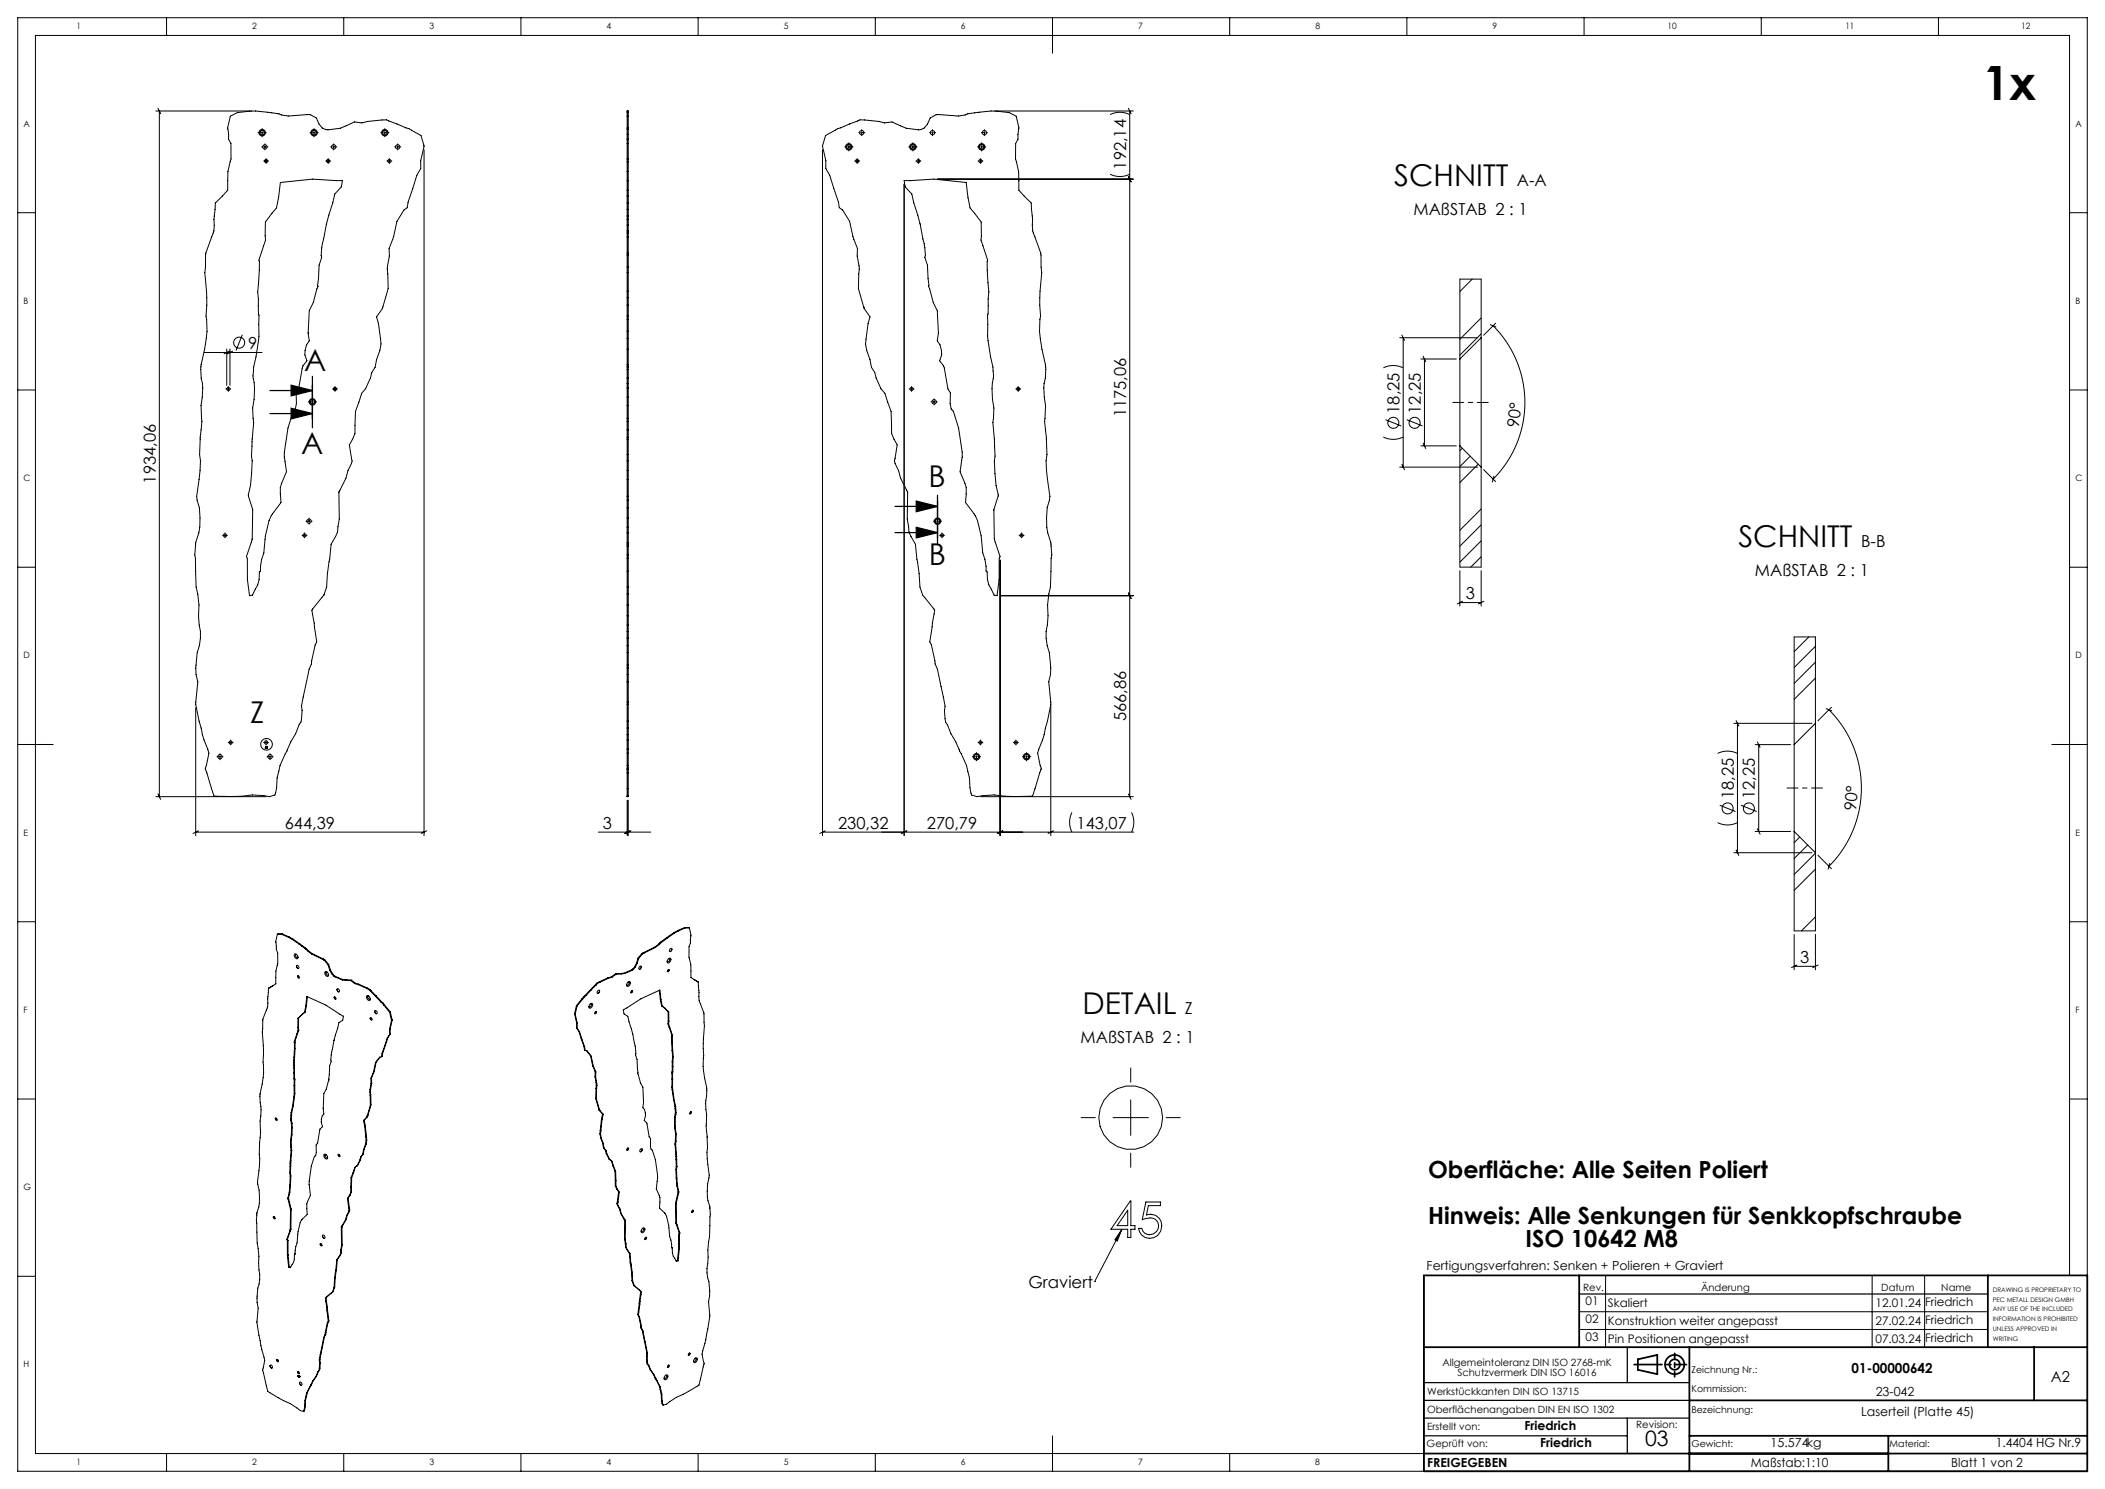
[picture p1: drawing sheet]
<svg xmlns="http://www.w3.org/2000/svg" width="594mm" height="420mm" viewBox="0 0 594 420" stroke-linecap="round" stroke-linejoin="round" font-family="sans-serif">
<defs><g id="words">
<text font-size="13.3" x="559.6" y="28.2">1x</text>
<g font-size="8.5">
<text x="393.4" y="52.5">SCHNITT</text>
<text x="85.8" y="104.6">A</text>
<text x="85" y="127.9">A</text>
<text x="262" y="137.3">B</text>
<text x="490.5" y="154.2">SCHNITT</text>
<text x="262.1" y="159.5">B</text>
<text x="70.6" y="204">Z</text>
<text x="305.5" y="286.1">DETAIL</text>
</g>
<g font-size="6.7">
<text x="403" y="332.4">Oberfläche: Alle Seiten Poliert</text>
<text x="403" y="345.3">Hinweis: Alle Senkungen für Senkkopfschraube</text>
<text x="430.5" y="351.8">ISO 10642 M8</text>
</g>
<text font-size="6" x="464.2" y="407.8">03</text>
<g font-size="4.7">
<text x="317.8" y="47.8" transform="rotate(-90 317.8 47.8)">192,14</text>
<text x="428" y="52.5">A-A</text>
<text x="398.9" y="60.7">MAßSTAB 2 : 1</text>
<text x="70.1" y="98.4">9</text>
<text x="317.8" y="117.7" transform="rotate(-90 317.8 117.7)">1175,06</text>
<text x="394.9" y="116.7" transform="rotate(-90 394.9 116.7)">18,25</text>
<text x="400.9" y="116.7" transform="rotate(-90 400.9 116.7)">12,25</text>
<text x="428.6" y="120.9" transform="rotate(-83 428.6 120.9)">90°</text>
<text x="43.9" y="136.4" transform="rotate(-90 43.9 136.4)">1934,06</text>
<text x="525.2" y="154.2">B-B</text>
<text x="495.2" y="162.4">MAßSTAB 2 : 1</text>
<text x="413.7" y="169">3</text>
<text x="317.8" y="203.5" transform="rotate(-90 317.8 203.5)">566,86</text>
<text x="489.2" y="225.5" transform="rotate(-90 489.2 225.5)">18,25</text>
<text x="495.2" y="225.5" transform="rotate(-90 495.2 225.5)">12,25</text>
<text x="80.3" y="233.7">644,39</text>
<text x="170.1" y="233.7">3</text>
<text x="236.5" y="233.7">230,32</text>
<text x="261.6" y="233.7">270,79</text>
<text x="303.8" y="233.7">143,07</text>
<text x="523.8" y="228.7" transform="rotate(-84 523.8 228.7)">90°</text>
<text x="508" y="271.6">3</text>
<text x="334.3" y="286.1">Z</text>
<text x="304.9" y="294.3">MAßSTAB 2 : 1</text>
<text x="290.2" y="363.3">Graviert</text>
</g>
<text font-size="4.2" x="578.7" y="389.8">A2</text>
<text font-size="3.9" x="522.5" y="387.2">01-00000642</text>
<g font-size="3.5">
<text x="402.6" y="358.2">Fertigungsverfahren: Senken + Polieren + Graviert</text>
<text x="529.3" y="393.8">23-042</text>
<text x="525.2" y="399.3">Laserteil (Platte 45)</text>
<text x="430.2" y="403.4">Friedrich</text>
<text x="402.7" y="413.9">FREIGEGEBEN</text>
<text x="434.6" y="408.2">Friedrich</text>
<text x="494" y="413.9">Maßstab:1:10</text>
<text x="499.6" y="408.2">15.574kg</text>
<text x="550.6" y="413.9">Blatt 1 von 2</text>
<text x="563.2" y="408.2">1.4404 HG Nr.9</text>
</g>
<g font-size="3.3">
<text x="447.5" y="368.2">01</text>
<text x="453.7" y="368.8">Skaliert</text>
<text x="529.2" y="368.8">12.01.24</text>
<text x="543.2" y="368.5">Friedrich</text>
<text x="447.5" y="373.2">02</text>
<text x="453.7" y="373.8">Konstruktion weiter angepasst</text>
<text x="529.2" y="373.8">27.02.24</text>
<text x="543.2" y="373.5">Friedrich</text>
<text x="447.5" y="378.2">03</text>
<text x="453.7" y="378.8">Pin Positionen angepasst</text>
<text x="529.2" y="378.8">07.03.24</text>
<text x="543.2" y="378.5">Friedrich</text>
</g>
<g font-size="2.8">
<text x="446.7" y="364.1">Rev.</text>
<text x="480" y="364.1">Änderung</text>
<text x="530.9" y="364.1">Datum</text>
<text x="547.8" y="364.1">Name</text>
<text x="407" y="385.2">Allgemeintoleranz DIN ISO 2768-mK</text>
<text x="411.3" y="388">Schutzvermerk DIN ISO 16016</text>
<text x="402.7" y="393.4">Werkstückkanten DIN ISO 13715</text>
<text x="402.7" y="398.6">Oberflächenangaben DIN EN ISO 1302</text>
<text x="402.7" y="403.4">Erstellt von:</text>
<text x="461.7" y="402.7">Revision:</text>
<text x="402.6" y="408.2">Geprüft von:</text>
</g>
<g font-size="2.7">
<text x="477.3" y="387.2">Zeichnung Nr.:</text>
<text x="477.3" y="392.7">Kommission:</text>
<text x="477.3" y="398.6">Bezeichnung:</text>
<text x="477.3" y="408.2">Gewicht:</text>
<text x="533.2" y="408.2">Material:</text>
</g>
<g font-size="2.5">
<text x="21.6" y="8.2">1</text>
<text x="71.2" y="8.2">2</text>
<text x="121.2" y="8.2">3</text>
<text x="171.2" y="8.2">4</text>
<text x="221.2" y="8.2">5</text>
<text x="271.2" y="8.2">6</text>
<text x="321.2" y="8.2">7</text>
<text x="371.2" y="8.2">8</text>
<text x="421.2" y="8.2">9</text>
<text x="470.5" y="8.2">10</text>
<text x="520.8" y="8.2">11</text>
<text x="570.3" y="8.2">12</text>
<text x="6.7" y="35.7">A</text>
<text x="585.7" y="35.7">A</text>
<text x="6.7" y="85.7">B</text>
<text x="585.7" y="85.7">B</text>
<text x="6.7" y="135.7">C</text>
<text x="585.7" y="135.7">C</text>
<text x="6.7" y="185.7">D</text>
<text x="585.7" y="185.7">D</text>
<text x="6.7" y="235.7">E</text>
<text x="585.7" y="235.7">E</text>
<text x="6.7" y="285.7">F</text>
<text x="585.7" y="285.7">F</text>
<text x="6.7" y="335.7">G</text>
<text x="6.7" y="385.7">H</text>
<text x="21.6" y="413.2">1</text>
<text x="71.2" y="413.2">2</text>
<text x="121.2" y="413.2">3</text>
<text x="171.2" y="413.2">4</text>
<text x="221.2" y="413.2">5</text>
<text x="271.2" y="413.2">6</text>
<text x="321.2" y="413.2">7</text>
<text x="371.2" y="413.2">8</text>
</g>
<g font-size="1.8">
<text x="562.4" y="364.4">DRAWING IS PROPRIETARY TO</text>
<text x="562.4" y="367.2">PEC METALL DESIGN GMBH</text>
<text x="562.4" y="369.9">ANY USE OF THE INCLUDED</text>
<text x="562.4" y="372.7">INFORMATION IS PROHIBITED</text>
<text x="562.4" y="375.4">UNLESS APPROVED IN</text>
<text x="562.4" y="378.2">WRITING</text>
</g>
</g></defs>
<g fill="none" stroke="#000" stroke-width=".28">
<path d="M47 5v5M97 5v5M147 5v5M197 5v5M247 5v5M297 5v10M347 5v5M397 5v5M447 5v5M497 5v5M547 5v5M44 31.3h27.1"/>
<path d="M44.6 30.5l.7 1.6M45 31.3v193.4M65 32.8l2-1a30.6 30.6 0 0 1 12.4 .6l1.9 .3 6.3-.3 1.7 .9 .7 1.7 1 1.1 1.6 .5 3.4-.4 4.1-1.8 2 .3 1.6-.4 5.4-.5 6.3 2.5 3.4 1.9 .9 3-1 4.1v2.2l-1.1 2-2.5 7.5-.2 1.6-.9 .6-2 3.3-.9 4.2-1.3 3.4 .1 2.1-.6 3.7 .1 1.4a19.1 19.1 0 0 1-1.5 9.5l-1.6 2.6 .5 1.8 .7 5.8-.3 1.9-.9 2.5-.5 2.2-.9 1.5-.4 1.5-1.3 3.1-1.1 1.2-1.8 5.1-.1 6.3-1.6 3.2 .8 4.5-1.2 2.7-.6 2.2-2 3.8 .1 7.7-.4 3.7-1.9 3.4-1 8.3-.2 3.8-.8 2.2-3.4 4.3 1.4 9-.5 .8-1 5.4-.7 1.5-1.6 7.8-.5 2.6 .2 1.2-.4 3.3-.5 .6-1 2.6-1.4 2.4-1 2.5a18.6 18.6 0 0 0-2.9 10.4l-.5 2.1-1.6 .4-4.8-.5a52.9 52.9 0 0 1-10.8 .4l-2.5-7.9 1-4.2-1.3-3.8-.8-3.4a20.7 20.7 0 0 1-1-13 17 17 0 0 1 .5-10.2l.3-4-.6-4.4 .2-3-.9-5.1-.2-8.1-.1-1a15.6 15.6 0 0 1 1.1-6.2 19.3 19.3 0 0 0-.5-9.3l-.1-1a37 37 0 0 0 .8-11.8l.2-4.8a27.1 27.1 0 0 0 .2-9 15.3 15.3 0 0 0 .1-7.7 17.4 17.4 0 0 1 .9-8.2 23.2 23.2 0 0 0 .4-9.3 51.1 51.1 0 0 0-.3-12.3l.3-5.5 1.6-4.6a7.5 7.5 0 0 0 .7-4.9l.4-4.6 3.5-3.6v-5.3l.9-3.6v-4.3l-.7-1.2-.3-3.2zM72.8 37.4h.7M73.7 37.4h.5M74 36.3v.6M74 37.2v.5M74 37.9v.7M74.5 37.4h.6M87.5 37.4h.6M88.4 37.4h.5M88.6 36.3v.6"/>
<path d="M88.6 37.2v.5M88.6 37.9v.7M89.1 37.4h.7M107.4 37.4h.7M108.3 37.4h.5M108.6 36.3v.6M108.6 37.2v.5M108.6 37.9v.7M109.1 37.4h.7M177 31.3h.3v193.4h-.3zM177 36.1h.3M177 36.4h.3"/>
<path d="M177 32.8h.3M177 37.9h.3M177 39.3h.3M177 31.8h.3M177 31.4h.3M233 38.2l3.4-1.9 6.3-2.5 5.3 .5 1.6 .4 2.1-.3 4 1.8 3.5 .4 1.6-.5 .9-1.1 .8-1.7 1.7-.9 6.2 .3 4.7-.9a24.6 24.6 0 0 1 9.7 0l2 1 .7 3.3-.2 3.2-.7 1.2v4.3l.8 3.6 .1 5.3 3.5 3.6 .4 4.6a7.5 7.5 0 0 0 .6 4.9l1.7 4.6 .3 5.5a51.1 51.1 0 0 0-.4 12.3 36.2 36.2 0 0 0 1.5 14.3l-.1 3.2a15.3 15.3 0 0 0 0 7.7 31.3 31.3 0 0 0 .3 9.5l.1 4.3a37 37 0 0 0 .9 11.8l-.1 1a18.5 18.5 0 0 0 .4 12.5l.2 3-.2 1-.2 8.1-.8 5.1 .1 3-.2 2.6a12.8 12.8 0 0 0 .6 7.8 17.5 17.5 0 0 1-.2 8.2 20.7 20.7 0 0 1-.9 13l-.8 3.4-1.4 3.8 1 4.2-2.4 7.9a53 53 0 0 1-10.9-.4l-4.8 .5-1.5-.4-.5-2.1a20.3 20.3 0 0 0-3-10.8l-1-2.1-1.4-2.4-1-2.6-.5-.6-.3-3.3 .2-1.2-.5-2.6-1.7-7.8-.6-1.5-1.1-5.4-.4-.8 1.4-9-3.5-4.3-.7-2.2-.2-3.8-1.1-8.3-1.8-3.4-.5-3.7 .1-7.7-2-3.8-.5-2.2-1.2-2.7 .8-4.5-1.6-3.2-.2-6.3-1.7-5.1-1.1-1.2-1.4-3.1-.4-1.5-.9-1.5-.4-2.2-.9-2.5-.4-1.9 .8-5.8 .5-1.8-1.7-2.6a19.4 19.4 0 0 1-1.3-10.9l-.6-3.7 .1-2.1-1.3-3.4-.9-4.2-2-3.3-1-.6-.2-1.6-2.5-7.5-1.1-2v-2.2l-.9-4.1zM242.3 37.4h.4M242.9 37.4h.5M243.2 36.6v.3M243.2 37.2v.5M243.2 37.9v.4M243.7 37.4h.3"/>
<path d="M262.3 37.4h.3M262.9 37.4h.5M263.1 36.6v.3M263.1 37.2v.5M263.1 37.9v.4M263.6 37.4h.4M276.9 37.4h.4M277.5 37.4h.5M277.8 36.6v.3M277.8 37.2v.5M277.8 37.9v.4M278.3 37.4h.3"/>
<path d="M280.7 31.3h39.1M313.2 32.3a6.2 6.2 0 0 1 5.6 0M318.4 30.5l.8 1.6M318.8 31.3v193.4M5 60h5M73.9 41.4h.3M74.4 45.4h.2M74.5 41.4h.5M74.7 40.6v.3M74.7 41.2v.5M74.7 41.9v.4M74.8 45.4h.5"/>
<path d="M75.1 44.7v.2M75.1 45.2v.5M75.1 45.9v.2M75.2 41.4h.4M75.6 45.4h.2M79.1 51.5l9.1-1 8.4 .4-.3 1.8-1.8 2-.6 2.5a61.4 61.4 0 0 0-3.3 14.9l.2 .5-.8 2.2-.4 5.7 .2 .3-1.4 4.5-1.1 2.4-.4 6.3 .4 2.2a5 5 0 0 0-.7 5.6l-1.1 1.4-.2 .6-1 5.9-.7 1.1v3l-.3 1.5-.6 .7a30.8 30.8 0 0 0-2.4 13l.5 4.1a10.9 10.9 0 0 0-1.5 8.6 15.1 15.1 0 0 0-4.5 10.5l-.4 3.8-.6 1.8-.3 3.3-.3 .2-.1 2.2-.4 1.5-1.5 2.9-.8 .1-.6-4.4v-6.1l-.2-.5 1.6-5 .1-8-1.2-4.1a34.8 34.8 0 0 0 .9-11.2l.1-4.1a30.7 30.7 0 0 0 .2-9.5 20.6 20.6 0 0 0 .1-9.1l.2-2.5a39.1 39.1 0 0 0 1.3-15l-.2-6.2a38.4 38.4 0 0 0 .4-8.9l1.8-5.7v-5.1l3.1-4zM91.9 45.4h.2M92.4 45.4h.5M92.6 44.7v.2M92.6 45.2v.5M92.6 45.9v.2M93.1 45.4h.2"/>
<path d="M93.3 41.4h.4M93.9 41.4h.5M94.2 40.6v.3M94.2 41.2v.5M94.2 41.9v.4M94.7 41.4h.3M109.2 45.4h.2M109.6 45.4h.5M109.9 44.7v.2M109.9 45.2v.5M109.9 45.9v.2M110.4 45.4h.2"/>
<path d="M111.4 41.4h.3M112 41.4h.5M112.2 40.6v.3M112.2 41.2v.5M112.2 41.9v.4M112.7 41.4h.4M119.7 42.2v193.5M177 59.1h.3M177 57.3h.3M177 55.3h.3M177 53.7h.3M177 51h.3"/>
<path d="M177 48.4h.3M177 45.6h.3M177 40.5h.3M177 44.8h.3M232.1 42.2v193.5M238.4 41.4h.6M239.3 41.4h.5M239.5 40.3v.6M239.5 41.2v.5M239.5 41.9v.7M240 41.4h.7M241.2 45.4h.2"/>
<path d="M241.6 45.4h.5M241.9 44.7v.2M241.9 45.2v.5M241.9 45.9v.2M242.4 45.4h.2M255.1 50.9l8.4-.4 9.1 1 1.1 7.2 3.2 3.9-.1 5.1 1.9 5.7a38.4 38.4 0 0 0 .3 8.9l-.3 6.6v2.6a36.1 36.1 0 0 0 1.5 12 8.7 8.7 0 0 1-.2 4.4l.1 4.8 .4 2.4a30.7 30.7 0 0 0 .1 9.5l.2 4.1a38.1 38.1 0 0 0 .9 11.2l-1.2 4.1 .1 8 1.6 5-.2 .5-.1 6.1-.6 4.4-.8-.1-1.5-2.9-.4-1.5v-2.2l-.3-.2-.4-3.3-.6-1.8a28.5 28.5 0 0 0-2.1-10.6l-2.7-3.7a10.9 10.9 0 0 0-1.6-8.6l.6-4.1a30.8 30.8 0 0 0-2.5-13l-.6-.7-.3-1.5 .1-3-.7-1.1-1-5.9-.2-.6-1.2-1.4a5 5 0 0 0-.6-5.6l.3-2.2-.3-6.3-1.1-2.4-1.4-4.5 .1-.3-.4-5.7-.7-2.2a12.4 12.4 0 0 0-.6-5.2 52.4 52.4 0 0 0-2.5-10.2l-.6-2.5-1.8-2zM255.1 51.9v183.8M256.4 41.4h.7M257.3 41.4h.5M257.6 40.3v.6M257.6 41.2v.5M257.6 41.9v.7"/>
<path d="M258.1 41.4h.7M258.4 45.4h.2M258.9 45.4h.5M259.1 44.7v.2M259.1 45.2v.5M259.1 45.9v.2M259.6 45.4h.2M264.5 50.5h55.3M275.9 41.4h.6M276 45.4h.2M276.4 45.4h.5M276.7 44.7v.2"/>
<path d="M276.7 45.2v.5M276.7 45.9v.2M276.8 41.4h.5M277 40.3v.6M277 41.2v.5M277 41.9v.7M277.2 45.4h.2M277.5 41.4h.7M313.2 49.1a6.2 6.2 0 0 0 5.6 0M318.4 49.8l.8 1.5M584 60h5M177 75.4h.3"/>
<path d="M177 76.9h.3M177 72h.3M177 71.4h.3M177 66.8h.3M177 65.7h.3M177 65.1h.3M177 63.5h.3M177 61.9h.3M177 60.9h.3M415.4 78.7l-3.4 3.5M57.6 99.4h16.3M64 98.4v10.3"/>
<path d="M64.7 99.1l-1.5 .7M64.9 98.4v10.3M65.6 99.1l-1.5 .7M68.4 94.4l-1.8 4.5M177 98.5h.3M177 95.5h.3M177 82.1h.3M177 89.2h.3M177 90.1h.3M177 86.1h.3M177 93.4h.3M177 84h.3"/>
<path d="M395 95.3h22M395.6 94.5l.7 1.5M396 95.3v36.5M418 89.7l-6 6M418 94.2l-6 6M418 95.3v-16.6h-6v22.6M418 95.3v36.5M418 95.3l-6 6M420.5 91.6l1.6 .6M421.3 91.9a30.6 30.6 0 0 1 0 43.2M422 91.2l-3.3 3.4M5 110h5"/>
<path d="M63.7 109.7h.2M64.2 109.7h.5M64.4 109v.2M64.4 109.5v.5M64.4 110.2v.2M64.9 109.7h.2M87 113.4h.7M87.9 113.4h.5M88.2 112.2v.7M88.2 113.1v.5M88.2 113.9v.6M88.7 113.4h.6"/>
<path d="M93.8 109.7h.2M94.3 109.7h.5M94.5 109v.2M94.5 109.5v.5M94.5 110.2v.2M95 109.7h.2M177 104.2h.3M177 106.7h.3M177 103.5h.3M177 102.9h.3M177 114.4h.3M177 118h.3"/>
<path d="M177 112h.3M177 118.8h.3M177 108.2h.3M177 109.4h.3M256.5 109.7h.2M257 109.7h.5M257.2 109v.2M257.2 109.5v.5M257.2 110.2v.2M257.7 109.7h.2M262.7 113.4h.4M263.4 113.4h.5"/>
<path d="M263.6 112.5v.4M263.6 113.1v.5M263.6 113.9v.3M264.1 113.4h.4M286.6 109.7h.2M287.1 109.7h.5M287.3 109v.2M287.3 109.5v.5M287.3 110.2v.2M287.8 109.7h.2M390.4 103.8a6.3 6.3 0 0 1 5.6 0M391 118.4l4.4 1.8"/>
<path d="M397 118.4l4.4 1.8M401 101.3h10M401.6 100.5l.7 1.5M402 101.3v24.5M412 101.3v24.5M584 110h5M177 135.3h.3M177 140h.3M177 132.7h.3M177 128.2h.3M177 130h.3M177 123.9h.3"/>
<path d="M177 121.2h.3M177 123.4h.3M390.4 123.3a6.3 6.3 0 0 0 5.6 0M395 131.8h22M395.6 131l.7 1.5M401 125.8h10M401.6 125l.7 1.5M412 125.8v34.2h6v-28.2M412 125.8l6 6M412.6 126.4l-.6 .7M414.9 128.7l-2.9 2.9M417.1 130.9l-5.1 5.2"/>
<path d="M418.7 132.5l3.3 3.4M421.6 134.3l-.5 1.7M5 160h5M62.8 151h.2M63.2 151h.5M63.5 150.3v.2M63.5 150.8v.5M63.5 151.5v.2M64 151h.2M85.2 151h.2M85.7 151h.5M85.9 150.3v.2"/>
<path d="M85.9 150.8v.5M85.9 151.5v.2M86.3 147h.4M86.4 151h.2M87 147h.5M87.2 146.2v.3M87.2 146.8v.5M87.2 147.5v.4M87.7 147h.4M177 156.5h.3M177 157.5h.3M177 154.1h.3"/>
<path d="M177 153.5h.3M177 153.1h.3M177 150.3h.3M177 141h.3M177 143.2h.3M177 148.7h.3M177 146.1h.3M263.4 147h.7M264.3 147h.5M264.6 145.9v.6M264.6 146.8v.5M264.6 147.5v.7"/>
<path d="M265.1 147h.6M265.1 151h.2M265.6 151h.5M265.8 150.3v.2M265.8 150.8v.5M265.8 151.5v.2M266.3 151h.2M282.2 158v77.7M287.6 151h.2M288 151h.5M288.3 150.3v.2M288.3 150.8v.5"/>
<path d="M288.3 151.5v.2M288.8 151h.2M418 143.6l-6 6M418 148.1l-6 6M418 152.6l-6 6M418 157l-3 3M584 160h5M177 161.1h.3M177 165.6h.3M177 167.6h.3M177 170.7h.3M177 173.7h.3"/>
<path d="M177 176.3h.3M177 178.1h.3M282.3 168h37.5M318.4 167.3l.8 1.5M412 161v10M412 170h6M412.7 169.6l-1.5 .8M418 161v10M418.7 169.6l-1.5 .8M510.4 179.7l-4.1 4.1M55.2 199.7v36M177 198.7h.3"/>
<path d="M177 198h.3M177 192.3h.3M177 187.6h.3M177 188.4h.3M177 190.3h.3M177 184.1h.3M177 182.1h.3M177 180h.3M296.5 199v36.7M512.3 182.3l-6 6M512.3 186.8l-6 6M512.3 191.3l-6 6"/>
<path d="M515.3 199.9l1.6 .6M516.8 199.5l-3.8 3.8M5 210h10M61.2 213.4h.4M61.8 213.4h.5M62.1 212.6v.3M62.1 213.2v.5M62.1 213.9v.4M62.6 213.4h.3M64.4 209.4h.2M64.8 209.4h.5M65.1 208.7v.2"/>
<path d="M65.1 209.2v.5M65.1 209.9v.2M65.6 209.4h.2M74.4 209.4h.2M74.8 209.4h.5M75 211.1h.1M75 210.7l-.1 .3h.2M75.1 210.6l-.3 .4 .6 .1-.1-.5h.2M75.1 210.6h.1M75.1 208.7v.2M75.1 209.2v.5M75.1 209.9v.2"/>
<path d="M75.1 210.6l-.1 .5M75.3 210.7v.1M75.3 213.4h.4M75.4 210.8l.1 .3-.3-.1M75.4 210.8h-.1M75.5 210.6v.1M75.6 209.4h.2M76 213.4h.5M76.2 212.6v.3M76.2 213.2v.5M76.2 213.9v.4M76.7 213.4h.4"/>
<path d="M177 203.4h.3M177 205.3h.3M177 207.2h.3M177 208.7h.3M177 211.3h.3M177 216.7h.3M177 217.1h.3M177 215.9h.3M177 218h.3M177 212.5h.3M274.4 213.4h.7M275.3 213.4h.5"/>
<path d="M275.6 212.3v.6M275.6 213.2v.5M275.6 213.9v.7M276 209.4h.2M276.1 213.4h.6M276.4 209.4h.5M276.7 208.7v.2M276.7 209.2v.5M276.7 209.9v.2M277.2 209.4h.2M286 209.4h.2M286.4 209.4h.5"/>
<path d="M286.7 208.7v.2M286.7 209.2v.5M286.7 209.9v.2M287.2 209.4h.2M288.5 213.4h.7M289.4 213.4h.5M289.7 212.3v.6M289.7 213.2v.5M289.7 213.9v.7M290.2 213.4h.6M484.7 212.5a6.3 6.3 0 0 1 5.6 0M489.3 204h22"/>
<path d="M489.9 203.3l.8 1.5M490.3 204v36.5M495.3 210h10M495.9 209.3l.8 1.5M496.3 210v24.5M506.3 210v24.5M512.3 204v-24.3h-6v30.3M512.3 204v36.5M512.3 204l-6 6M516.1 200.2a31.2 31.2 0 0 1 0 44.2M579 210h10M44 224.7h31"/>
<path d="M44.6 224l.7 1.5M55.2 234.7h64.5M56 234.3l-1.5 .8M120.4 234.3l-1.5 .8M168.8 234.7h14.8M177 225.7v10M177 222.5h.3M177 224.6h.3M177.3 225.7v10M177.7 234.3l-1.5 .8M178 234.3l-1.5 .8M232.1 234.7h87.8"/>
<path d="M232.9 234.3l-1.6 .8M255.9 234.3l-1.5 .8M276.7 224.7h43.1M283 234.3l-1.6 .8M297.3 234.3l-1.5 .8M302.5 229.2a6.2 6.2 0 0 0 0 5.5M318.4 224l.8 1.5M319.3 229.2a6.2 6.2 0 0 1 0 5.5M484.7 232a6.3 6.3 0 0 0 5.6 0M485.3 227.1l4.4 1.8M489.9 239.8l.8 1.5M491.3 227.1l4.4 1.8"/>
<path d="M495.3 234.5h10M495.9 233.8l.8 1.5M506.3 234.5v28.1h6v-22.1M506.3 234.5l6 6M507.9 236.1l-1.6 1.6M510.1 238.4l-3.8 3.8M5 260h5M489.3 240.5h22M512.3 258.6l-4 4M512.3 240.7l-6 6M512.3 245.2l-6 6M513 241.2l3.8 3.9"/>
<path d="M516.3 243.5l-.4 1.7M584 260h5M75.8 278.8l-.3 3a4.5 4.5 0 0 1-.3 3.1l-1.1 2.9a40.5 40.5 0 0 0 .2 8.3l-.1 3.5a24.5 24.5 0 0 1-.8 9.2v2.2a12.2 12.2 0 0 1 0 5.2 23.7 23.7 0 0 1-.1 6.5l-.1 2.8a26.6 26.6 0 0 1-.5 7.8 16.3 16.3 0 0 1-.2 9v2.7a44 44 0 0 0 .6 9.4v3.8a9 9 0 0 1-.3 5.1 14.2 14.2 0 0 0 .1 5.7 17.7 17.7 0 0 0 .5 9.2l.5 2.5a5.8 5.8 0 0 1 .2 5.6l1.4 6.2 4.5 2.6 1.9 .8 2.9 2 .9 .2M75.9 278.7l-.1 .1M78.3 263.5a8 8 0 0 0 .1 5.3v3a12.7 12.7 0 0 0-.6 5.7l-2 1.3M79.4 263.5h-1.1M79.4 263.5l2 .9M79.6 263.4l-.2 .1M79.6 263.4l2 .9M79.6 263.4l-1.3 .1M81.4 264.4l1 .5M81.6 264.3l-.2 .1"/>
<path d="M81.6 264.3l1 .5M82.4 264.9l2 1.4M82.6 264.8l-.2 .1M82.6 264.8l2 1.4M83.1 269.2a.75 .75 0 0 1 .8 .3 .75 .75 0 0 1-.1 .9l-.7-.6zM83.7 269.2a.43 .43 0 0 0-.2 .6 .43 .43 0 0 0 .6 .1M83.7 272.4l.4 .8M83.7 272.3a.46 .46 0 0 1 .6 .3 .46 .46 0 0 1-.2 .6l-.4-.5zM84 275.3l.4 .1v.5l-.4-.2zM84.1 275.2l.4 .6M84.4 266.3l.8 .6M84.6 266.2l-.2 .1"/>
<path d="M84.6 266.2l.7 .6M85.2 266.9l.9 .6M85.3 266.8l-.1 .1M85.3 266.8l.9 .6M86.1 267.5l.2 .2M86.2 267.4l-.1 .1M86.2 267.4l.3 .2M86.3 267.7l.4 .5M86.5 267.6l-.2 .1M86.5 267.6l.4 .5M86.7 268.2l1.2 .9M86.9 268.1l-.2 .1"/>
<path d="M86.9 268.1l1.2 .9M87.9 269.1l3.1 1.5M88.1 269l-.2 .1M88.1 269l3.1 1.5M91 270.6l.3 .2M91.2 270.5l-.2 .1M91.2 270.5l.3 .2M91.3 270.8l.3 .1M91.5 270.7l-.2 .1M91.5 270.7l.3 .1M91.6 270.9l1 1.2M91.7 274.1a.75 .75 0 0 1 .9 .4 .75 .75 0 0 1-.2 .9l-.7-.6z"/>
<path d="M91.8 270.8l-.2 .1M91.8 270.8l.9 1.2M92.3 274.2a.43 .43 0 0 0-.2 .6 .43 .43 0 0 0 .6 .1M92.6 272.1l.4 1.5M92.7 272l-.1 .1M92.7 272l.5 1.5M93 273.6l.6 1M93.2 273.5l-.2 .1M93.2 273.5l.5 1M93.6 274.6l.5 .7M93.7 274.5l-.1 .1M93.7 274.5l.6 .7"/>
<path d="M94.1 275.3l.4 .2M94.3 275.2l-.2 .1M94.3 275.2l.4 .2M94.5 275.5l2.1 .9M94.7 275.4l-.2 .1M94.7 275.4l2 .9M95.1 279l.4 .8M95.2 278.9a.46 .46 0 0 1 .5 .3 .46 .46 0 0 1-.2 .6l-.4-.4zM96.6 276.4l.9 .1M96.7 276.3l-.1 .1M96.7 276.3l1 .1M97.5 276.5l1.4 .1"/>
<path d="M97.7 276.4l-.2 .1M97.7 276.4l1.4 .1M98.9 276.6l1.2 .9M99.1 276.5l-.2 .1M99.1 276.5l1.2 .9M100.1 277.5l1 .2M100.3 277.4l-.2 .1M100.3 277.4l1 .2M101.1 277.7l2.4 1.1M101.3 277.6l-.2 .1M101.3 277.6l2.4 1.1M103.5 278.8l.7 .4"/>
<path d="M103.7 278.7l-.2 .1M103.7 278.7l.7 .4M104.2 279.2l.4 .5M104.4 279.1l-.2 .1M104.4 279.1l.4 .5M104.6 279.7l1.4 1.3M104.8 279.6l-.2 .1M104.8 279.6l1.4 1.3M166.6 279.1l.2 .1M166.6 279.1l-1.5 1.6M166.8 279.2l-1.5 1.7M168 277.8l.2 .1"/>
<path d="M168 277.8l-1.4 1.3M168.2 277.9l-1.4 1.3M168.4 277.3l.1 .1M168.4 277.3l-.4 .5M168.5 277.4l-.3 .5M168.7 279.4a.34 .34 0 0 1 .6 .1 .34 .34 0 0 1-.2 .5l-.1 .1a.34 .34 0 0 1-.6-.1 .34 .34 0 0 1 .2-.5zM169.1 276.9l.2 .1M169.1 276.9l-.7 .4M169.2 279.4l-.4 .8M169.3 277l-.8 .4M171.5 275.8l.2 .1M171.5 275.8l-2.4 1.1"/>
<path d="M171.7 275.9l-2.4 1.1M172.5 275.6l.2 .1M172.5 275.6l-1 .2M172.7 275.7l-1 .2M173.7 274.7l.2 .1M173.7 274.7l-1.2 .9M173.9 274.8l-1.2 .9M175.1 274.6l.2 .1M175.1 274.6l-1.4 .1M175.3 274.7l-1.4 .1M176.1 274.5l.1 .1M176.1 274.5l-1 .1"/>
<path d="M176.2 274.6l-.9 .1M177.1 277.1l.1-.1a.46 .46 0 0 1 .7 .1 .46 .46 0 0 1-.2 .7 .51 .51 0 0 1-.7 .4 .51 .51 0 0 1 0-.9zM177.2 277a.43 .43 0 0 1 .2 .6 .43 .43 0 0 1-.6 .1M178.1 273.6l.2 .1M178.1 273.6l-2 .9M178.2 279.5a.27 .27 0 0 1 .3 .4 .27 .27 0 0 1-.5 0zM178.3 273.7l-2.1 .9M178.3 279.4l-.3 .6M178.5 273.4l.2 .1M178.5 273.4l-.4 .2M178.7 273.5l-.4 .2M179.1 272.8l.1 .1"/>
<path d="M179.1 272.8l-.6 .6M179.2 272.9l-.5 .6M179.6 271.7l.2 .1M179.6 271.7l-.5 1.1M179.8 271.8l-.6 1.1M180.1 270.2l.1 .1M180.1 270.2l-.5 1.5M180.2 270.3l-.4 1.5M180.5 272.6a.34 .34 0 0 1 .5 .1 .34 .34 0 0 1-.2 .5l-.1 .1a.34 .34 0 0 1-.5-.1 .34 .34 0 0 1 .2-.5zM181 272.7l-.5 .7M181 269.1l.2 .1M181 269.1l-.9 1.1"/>
<path d="M181.2 269.2l-1 1.1M181.3 268.9l.2 .1M181.3 268.9l-.3 .2M181.5 269l-.3 .2M181.6 268.7l.2 .1M181.6 268.7l-.3 .2M181.8 268.8l-.3 .2M184.7 267.2l.2 .1M184.7 267.2l-3.1 1.5M184.9 267.3l-3.1 1.5M185.9 266.3l.1 .1M185.9 266.3l-1.2 .9"/>
<path d="M186 266.4l-1.1 .9M186.1 279.3l.2 2.5M186.3 265.9l.2 .1M186.3 265.9l-.4 .4M186.5 266l-.5 .4M186.6 265.6l.1 .1M187.5 265l-1.2 .9M187.5 265l.1 .1M187.6 265.1l-1.1 .9M188.2 264.4l.2 .1M188.2 264.4l-.7 .6M188.4 264.5l-.8 .6"/>
<path d="M188.5 273.6v-.1a.27 .27 0 0 1 .3 .4 .27 .27 0 0 1-.5 0zM188.6 270.5l.1-.1a.46 .46 0 0 1 .7 .1 .46 .46 0 0 1-.2 .7 .51 .51 0 0 1-.8 .4 .51 .51 0 0 1 0-.9zM188.7 273.5l-.4 .5M188.7 270.4a.43 .43 0 0 1 .2 .6 .43 .43 0 0 1-.6 .1M189.1 267.7a.34 .34 0 0 1 .6 0 .34 .34 0 0 1-.3 .5v.1a.34 .34 0 0 1-.6-.1 .34 .34 0 0 1 .2-.5zM189.6 267.7l-.4 .7M190.2 263.1l.2 .1M190.2 263.1l-2 1.3M190.4 263.2l-2 1.3M191.2 262.5l.2 .1M191.2 262.5l-1 .6M191.4 262.6l-1 .6"/>
<path d="M193.2 261.6l.2 .1M193.2 261.6l-2 .9M193.2 261.6l1.3 .1M193.4 261.7l-2 .9M193.4 261.7h1.1M194.5 261.7a8 8 0 0 1-.1 5.3v3a12.7 12.7 0 0 1 .6 5.7l2 1.3M196.8 276.9l.2 .1M197 277l.3 3a4.5 4.5 0 0 0 .3 3.1l1.1 2.9a40.6 40.6 0 0 1-.2 8.3l.1 3.5a24.6 24.6 0 0 0 .8 9.2v2.2a12.2 12.2 0 0 0 0 5.2 23.7 23.7 0 0 0 .1 6.5l.1 2.8a26.5 26.5 0 0 0 .5 7.8 16.3 16.3 0 0 0 .2 9v2.8a44.1 44.1 0 0 1-.6 9.3v3.8a9 9 0 0 0 .3 5.1 14.2 14.2 0 0 1-.1 5.7 17.7 17.7 0 0 1-.5 9.2l-.5 2.5a5.8 5.8 0 0 0-.2 5.6l-1.5 6.2-4.5 2.6-1.8 .8-2.9 2-.9 .2M506.3 263.6v10M506.3 272.6h6M507 272.2l-1.5 .7M512.3 263.6v10"/>
<path d="M513 272.2l-1.5 .7M82.8 299.9l.1 1.4M83 298.2l-.2 1.7M83 299.8l-.2 .1M83 299.8l.1 1.4M83 293.9l.1 .3M83.1 295.9l-.1 2.3M83.1 294.2v1.7M83.1 298.1l-.1 .1M83.1 298.1l-.1 1.7M83.2 293.8l-.2 .1M83.2 293.8l.1 .3"/>
<path d="M83.3 295.8l-.2 .1M83.3 295.8l-.2 2.3M83.3 294.1l-.2 .1M83.3 294.1v1.7M83.8 291.6l-.8 2.3M84 291.5l-.2 .1M84 291.5l-.8 2.3M84.1 289.8v.9M84.1 287.2v2.6M84.1 290.7l-.3 .9M84.2 289.7l-.1 .1M84.2 289.7l.1 .9"/>
<path d="M84.3 287.1l-.2 .1M84.3 287.1l-.1 2.6M84.3 290.6l-.2 .1M84.3 290.6l-.3 .9M85.2 286.2l-1.1 1M85.4 286.1l-.2 .1M85.4 286.1l-1.1 1M85.9 285.6l-.7 .6M86.1 285.5l-.2 .1M86.1 285.5l-.7 .6M86.3 283.7l.3-2.6 5.4 2.4 4.9 3.2-.2 1.1-1.1 .7-.3 1.5a32.1 32.1 0 0 0-1.8 9.4l-.5 1.2-.1 2.5a8.9 8.9 0 0 1-1.5 5.4l-.2 4.2 .2 1.5a3.2 3.2 0 0 0-.4 3.6l-.8 1-.6 3.6-.4 .6 .1 2-.4 1.1a17 17 0 0 0-1.7 8l.4 3.1a6.5 6.5 0 0 0-.9 5.3 5.9 5.9 0 0 0-2.7 5.6l-.7 5.6M86.3 283.7l-.4 1.9"/>
<path d="M86.5 283.6l-.2 .1M86.5 283.6l-.4 1.9M86.7 281.1l-.2 2.5M94.3 281.2l.4 .2v.5l-.3-.2zM94.5 281.2l.3 .6M103.5 280.9a.75 .75 0 0 1 .8 .4 .75 .75 0 0 1-.1 .9l-.7-.6zM104 281a.43 .43 0 0 0-.1 .6 .43 .43 0 0 0 .6 .1M104.5 287.1l.4 .2v.4l-.4-.2zM104.6 287.1l.4 .5M105.7 285.2l.5 .7M105.8 285.1a.46 .46 0 0 1 .6 .2 .46 .46 0 0 1-.3 .6l-.3-.4zM106 299.7l-.6 2.6"/>
<path d="M106 281l1.5 1.6M106.1 299.6l-.1 .1M106.1 299.6l-.5 2.6M106.2 280.9l-.2 .1M106.2 280.9l1.4 1.6M107.2 298.2l-1.1 1.4M107.5 282.6l.5 .5M107.6 282.5l-.1 .1M107.6 282.5l.5 .5M107.7 298.1l-.6 .1-1.1 1.5M107.8 297.1l-.1 1M108 283.1l.4 .5"/>
<path d="M108 297l-.2 .1M108 297l-.1 1-.2 .1M108.1 283l-.1 .1M108.1 283l.4 .5M108.4 283.6l1.6 2M108.5 283.5l-.1 .1M108.5 283.5l1.6 1.9M108.6 294.9l-.8 2.2M108.8 294.8l-.2 .1M108.8 294.8l-.8 2.2M109.3 292.8l-.7 2.1M109.4 292.7l-.1 .1"/>
<path d="M109.4 292.7l-.6 2.1M109.9 290.4v1.4M109.9 291.8l-.6 1M110 285.6l.5 2.1M110.1 290.3l-.2 .1M110.1 290.3v1.4M110.1 291.7l-.2 .1M110.1 291.7l-.7 1M110.1 285.4l-.1 .2M110.1 285.4l.5 2.2M110.5 287.7v.2M110.5 287.9l-.6 2.5"/>
<path d="M110.6 287.6l-.1 .1M110.6 287.6l.1 .2M110.7 287.8l-.2 .1M110.7 287.8l-.6 2.5M162.1 286l.2 .1M162.1 286l.6 2.5M162.2 285.8l.1 .1M162.2 285.8l-.1 .2M162.3 286.1l.6 2.5M162.3 285.9v.2M162.7 283.7l.1 .1M162.7 283.7l-.5 2.1"/>
<path d="M162.7 289.9l.2 .1M162.7 289.9l.6 1M162.7 288.5l.2 .1M162.7 288.5v1.4M162.8 283.8l-.5 2.1M162.9 290l.6 1M162.9 288.6v1.4M163.3 290.9l.2 .1M163.3 290.9l.7 2.1M163.5 291l.7 2.1M164 293l.2 .1M164 293l.8 2.2"/>
<path d="M164.2 293.1l.8 2.2M164.3 281.7l.1 .1M164.3 281.7l-1.6 2M164.4 281.8l-1.6 2M164.7 281.2l.1 .1M164.7 281.2l-.4 .5M164.8 295.2l.2 .1M164.8 295.2l.1 1 .2 .1M164.8 281.3l-.4 .5M165 295.3l.1 1M165.1 296.3l.6 .1 1.1 1.5M165.1 280.7l.2 .2"/>
<path d="M165.1 280.7l-.4 .5M165.3 280.9l-.5 .4M165.5 296.4l1.2 1.4M166.5 283.2h.1a.46 .46 0 0 1 .7 0 .46 .46 0 0 1-.2 .7 .51 .51 0 0 1-.8 .5 .51 .51 0 0 1 0-.9zM166.6 283.1a.43 .43 0 0 1 .2 .6 .43 .43 0 0 1-.6 .2M166.7 297.8l.1 .1M166.7 297.8l.5 2.6M166.8 297.9l.6 2.6M168 285.4v-.1a.27 .27 0 0 1 .3 .4 .27 .27 0 0 1-.5 .1zM168.2 285.3l-.4 .6M186.3 281.8l.2 .1M186.3 281.8l.4 1.9"/>
<path d="M186.5 281.9l-.3-2.6-5.4 2.4-4.9 3.2 .2 1.1 1.1 .7 .3 1.5a32.1 32.1 0 0 1 1.8 9.4l.5 1.3 .1 2.5a8.8 8.8 0 0 0 1.5 5.3l.2 4.2-.2 1.6a3.2 3.2 0 0 1 .4 3.6l.8 .9 .6 3.7 .4 .5-.1 2 .4 1.1a17.1 17.1 0 0 1 1.7 8l-.4 3.1a6.5 6.5 0 0 1 .9 5.4 5.9 5.9 0 0 1 2.7 5.6l.2 2.4 .3 1 .2 2.1 .2 .1M186.5 281.9l.4 1.9-.2-.1M186.7 283.7l.9 .7M187.6 284.4l1.1 1M187.6 284.4l-.2-.1 1.1 1M188.5 288.8l.2 .1M188.5 288.8l.3 .9M188.5 285.3l.2 .1M188.5 285.3l.1 2.6M188.6 287.9l.1 .2M188.6 287.9l-.1 .9M188.7 288.9l.3 .9"/>
<path d="M188.7 285.4v2.7M188.7 288.1v.8M188.8 289.7l.2 .1M188.8 289.7l.8 2.3M189 289.8l.8 2.3M189.5 292.3l.2 .1M189.5 292.3v1.7M189.5 294l.2 .1M189.5 294l.2 2.3M189.6 292l.2 .1M189.6 292l-.1 .3M189.7 296.3l.1 .1"/>
<path d="M189.7 296.3l.1 1.7M189.7 299.4l.2 .1M189.7 299.4v1.3M189.7 292.4v1.7M189.7 294.1l.1 2.3M189.8 292.1l-.1 .3M189.8 298l.2 .1M189.8 298l-.1 1.4M189.8 296.4l.2 1.7M189.9 299.5v1.3M190 298.1l-.1 1.4M5 310h5"/>
<path d="M77.7 315.4l.4 .2v.4l-.3-.2zM77.9 315.4l.3 .5M82 315.6l.1 .5M82.1 316.1l.1 .9M82.1 314.6l-.1 1M82.1 313.9v.7M82.2 315.5l-.2 .1M82.2 315.5l.1 .5M82.2 317l.1 1.1M82.3 316l-.2 .1M82.3 316l.1 .9M82.3 314.5l-.2 .1"/>
<path d="M82.3 314.5l-.1 1M82.3 318.1l-.1 2.1M82.3 313.8l-.2 .1M82.3 313.8v.7M82.4 316.9l-.2 .1M82.4 316.9l.1 1.1M82.5 318l-.2 .1M82.5 318l-.1 2.1M82.5 312.2l-.4 1.7M82.7 312.1l-.2 .1M82.7 312.1l-.4 1.7M82.9 302.6v1.6"/>
<path d="M82.9 301.3v1.3M82.9 304.2l.1 .3M83 309.3l-.5 2.9M83 306.2v2.3M83 308.5v.8M83 304.5v1.7M83.1 302.5l-.2 .1M83.1 302.5v1.6M83.1 301.2l-.2 .1M83.1 301.2v1.3M83.1 304.1l-.2 .1M83.1 304.1l.1 .3"/>
<path d="M83.1 309.2l-.1 .1M83.1 309.2l-.4 2.9M83.2 306.1l-.2 .1M83.2 306.1v2.3M83.2 308.4l-.2 .1M83.2 308.4l-.1 .8M83.2 304.4l-.2 .1M83.2 304.4v1.7M102.6 316.1l.3 1.4M102.8 316l-.2 .1M102.8 316l.3 1.4M102.9 317.5l.3 3.3"/>
<path d="M103.1 317.4l-.2 .1M103.1 317.4l.3 3.3M103.5 315.1l-.9 1M103.6 314.9l-.1 .2M103.6 314.9h.1M103.7 315l-.2 .1M103.7 315l-.9 1M103.7 314.8l-.1 .1M103.7 314.8v.2M103.8 314.7l-.2 .2M103.8 314.7l-.1 .1M104.4 307.9v1"/>
<path d="M104.4 307.3v.6M104.4 308.9l.1 2.9M104.5 311.8l-.9 3.1M104.5 307.8l-.1 .1M104.5 307.8l.1 1M104.6 307.2l-.2 .1M104.6 307.2l-.1 .6M104.6 308.8l-.2 .1M104.6 308.8l.1 2.9M104.7 304.2v1.4M104.7 311.7l-.2 .1M104.7 311.7l-.9 3"/>
<path d="M104.7 305.6l-.3 1.7M104.8 304.1l-.1 .1M104.8 304.1l.1 1.4M104.9 305.5l-.2 .1M104.9 305.5l-.3 1.7M105.3 302.8l-.6 1.4M105.4 302.3l-.1 .5M105.4 302.7l-.1 .1M105.4 302.7l-.6 1.4M105.6 302.2l-.2 .1M105.6 302.2l-.2 .5M167.2 300.4l.2 .1"/>
<path d="M167.2 300.4l.2 .5M167.4 300.9l.1 .1M167.4 300.9l.6 1.4M167.4 300.5l.1 .5M167.5 301l.6 1.4M167.9 303.8l.2 .1M167.9 303.8l.3 1.6M168 302.3l.1 .1M168 302.3l-.1 1.5M168.1 303.9l.3 1.6M168.1 309.9l.2 .1M168.1 309.9l.9 3"/>
<path d="M168.1 302.4v1.5M168.2 307l.2 .1M168.2 307l-.1 2.9M168.2 305.4l.2 .1M168.2 305.4l.1 .7M168.3 306.1l.1 .1M168.3 306.1l-.1 .9M168.3 310l.9 3.1M168.4 307.1l-.1 2.9M168.4 305.5v.7M168.4 306.2v.9M169 312.9l.2 .2"/>
<path d="M169 312.9v.1M169 313h.1M169.1 313l.1 .1M169.1 313v.2M169.1 313.2l.2 .1M169.1 313.2l.9 1M169.2 313.1h.1M169.2 313.1l.1 .2M169.3 313.3l.9 1M169.3 319.8l.2 .1M169.3 319.8l.2 1.2M169.4 318.9l.2 .1"/>
<path d="M169.4 318.9l-.1 .9M169.5 319.9l.2 1.2M169.6 319l-.1 .9M169.7 315.7l.2 .1M169.7 315.7l-.3 3.2M169.9 315.8l-.3 3.2M170 314.2l.2 .1M170 314.2l-.3 1.5M170.2 314.3l-.3 1.5M189.6 302.6l.2 .1M189.6 302.6v1.7M189.6 306.6l.2 .1"/>
<path d="M189.6 306.6l.1 .8M189.6 304.3l.2 .1M189.6 304.3v2.3M189.7 307.4l.1 .1M189.7 307.4l.4 2.9M189.7 302.3l.2 .1M189.7 302.3l-.1 .3M189.7 300.7l.2 .1M189.7 300.7v1.6M189.8 302.7v1.7M189.8 306.7v.8M189.8 304.4v2.3"/>
<path d="M189.8 307.5l.5 2.9M189.9 302.4l-.1 .3M189.9 300.8v1.6M190.1 310.3l.2 .1M190.1 310.3l.4 1.7M190.3 310.4l.4 1.7M190.3 316.3l.2 .1M190.3 316.3l.1 2M190.4 315.1l.2 .1M190.4 315.1l-.1 1.2M190.4 318.3l.2 .1M190.4 318.3l.2 1.5"/>
<path d="M190.5 312l.2 .1M190.5 312v.8M190.5 316.4l.1 2M190.5 312.8l.2 .1M190.5 312.8l.1 .9M190.5 314.2l.2 .1M190.5 314.2l-.1 .9M190.6 315.2l-.1 1.2M190.6 318.4l.2 1.5M190.6 313.7l.2 .1M190.6 313.7l-.1 .5M190.6 319.8l.2 .1"/>
<path d="M190.6 319.8v2M190.7 312.1v.8M190.7 312.9l.1 .9M190.7 314.3l-.1 .9M190.8 313.8l-.1 .5M190.8 319.9l-.1 2M194.8 313.7v-.1a.27 .27 0 0 1 .3 .4 .27 .27 0 0 1-.5 .1zM194.9 313.6l-.3 .5M305.1 315.2h4M314.1 315.2h10M319.1 301.2v4M319.1 310.2v10"/>
<path d="M329.1 315.2h4M584 310h5M81.2 337.9l.1 .3M81.3 338.2l.7 2.9M81.4 337.8l-.2 .1M81.4 337.8v.3M81.4 338.1l-.1 .1M81.4 338.1l.7 2.9M81.6 336.4l-.4 1.5M81.8 330.8l.1 1M81.8 336.3l-.2 .1M81.8 336.3l-.4 1.5"/>
<path d="M81.8 334.2l-.2 2.2M81.9 328.9l-.1 1.9M81.9 328.1v.8M81.9 331.8l-.1 2.4M81.9 327.6v.5M82 330.7l-.2 .1M82 330.7l.1 1M82 321.7v2M82 334.1l-.2 .1M82 334.1l-.2 2.2M82 328.8l-.1 .1M82 328.8v1.9"/>
<path d="M82 323.7l.1 .9M82 328l-.1 .1M82 328v.8M82.1 331.7l-.2 .1M82.1 331.7l-.1 2.4M82.1 327.5l-.2 .1M82.1 327.5l-.1 .5M82.1 324.6l-.2 3M82.1 321.6l-.1 .1M82.1 321.6l.1 2M82.2 320.2l-.2 1.5M82.2 323.6l-.2 .1"/>
<path d="M82.2 323.6l.1 .9M82.3 324.5l-.2 .1M82.3 324.5l-.2 3M82.4 320.1l-.2 .1M82.4 320.1l-.3 1.5M91.5 325.6a.75 .75 0 0 1 .8 .4 .75 .75 0 0 1-.2 .9l-.6-.4zM92 325.7a.43 .43 0 0 0-.2 .6 .43 .43 0 0 0 .6 .1M95.4 325.6l.4 .2v.5l-.3-.2zM95.6 325.6l.3 .6M98.1 338.1l.3 2.8M98.2 338l-.1 .1M98.2 338l.4 2.8"/>
<path d="M98.6 337.3l-.5 .8M98.8 337.2l-.2 .1M98.8 337.2l-.6 .8M99 336.4l-.4 .9M99 334.8v1.6M99.1 332.2l-.1 2.6M99.2 336.3l-.2 .1M99.2 336.3l-.4 .9M99.2 334.7l-.2 .1M99.2 334.7v1.6M99.2 332.1l-.1 .1M99.2 332.1v2.6"/>
<path d="M99.6 330.8l-.5 1.4M99.8 330.6l-.2 .2M99.8 330.6l-.6 1.5M100.1 329.3l-.5 1.5M100.1 329.3l.2-.1-.5 1.4M100.9 328.7l-.8 .6M101.6 327.2l-.9 1.6 .2-.1M101.7 327.1l-.1 .1M101.7 327.1l-.8 1.6M101.8 326.3l-.2 .9M102 326.2l-.2 .1M102 326.2l-.3 .9"/>
<path d="M102.3 325.6l-.5 .7M102.5 325.5l-.2 .1M102.5 325.5l-.5 .7M102.6 324.3l-.3 1.3M102.8 324.2l-.2 .1M102.8 324.2l-.3 1.3M103.1 322.9l-.5 1.4M103.2 320.8l.1 .9M103.3 322.8l-.2 .1M103.3 322.8l-.5 1.4M103.3 321.7l-.2 1.2M103.4 320.7l-.2 .1"/>
<path d="M103.4 320.7l.1 .9M103.5 321.6l-.2 .1M103.5 321.6l-.2 1.2M169.5 321l.2 .1M169.5 321l.5 1.4M169.7 321.1l.5 1.4M170 322.4l.2 .1M170 322.4l.3 1.4M170.2 322.5l.3 1.4M170.3 323.8l.2 .1M170.3 323.8l.5 .6M170.5 323.9l.5 .6"/>
<path d="M170.8 324.4l.2 .1M170.8 324.4l.3 .9M171 324.5l.2 .9M171.1 325.3l.1 .1M171.1 325.3l.8 1.6M171.2 325.4l.8 1.6M171.9 326.9l.1 .1M171.9 326.9l.6 .5M172 327l.7 .5M172.5 327.4l.2 .1M172.5 327.4l.5 1.5M172.7 327.5l.5 1.5"/>
<path d="M173 328.9l.2 .1M173 328.9l.5 1.4M173.2 329l.5 1.4M173.5 330.3l.2 .1M173.5 330.3l.1 2.6M173.6 332.9l.2 .1M173.6 332.9v1.6M173.6 334.5l.2 .1M173.6 334.5l.4 .9M173.7 330.4l.1 2.6M173.8 333v1.6M173.8 334.6l.4 .9"/>
<path d="M174 335.4l.2 .1M174 335.4l.6 .8M174.1 339.5l.2 .1M174.1 339.5l.1 .4M174.2 339l.2 .1M174.2 339l-.1 .5M174.2 339.9l.2 .1M174.2 339.9l.6 1.1M174.2 335.5l.5 .8M174.3 339.6l.1 .4M174.4 339.1l-.1 .5M174.6 336.2l.1 .1"/>
<path d="M174.6 336.2l-.4 2.8M174.7 336.3l-.3 2.8M177 323.9h.1a.27 .27 0 0 1 .2 .4 .27 .27 0 0 1-.4 0zM177.2 323.8l-.3 .6M180.8 324.1a.34 .34 0 0 1 .5 .1 .34 .34 0 0 1-.2 .5l-.1 .1a.33 .33 0 0 1-.5-.1 .33 .33 0 0 1 .2-.5zM181.2 324.2l-.4 .7M190.5 322.7l.2 .1M190.5 322.7l.2 3M190.6 321.8l.1 .1M190.6 321.8l-.1 .9M190.6 339.4l.2 .2M190.6 339.4l.1 5.5"/>
<path d="M190.6 339.2l.2 .1M190.6 339.2v.2M190.7 322.8l.2 3M190.7 325.7l.2 .1M190.7 325.7v.5M190.7 329.9l.2 .1M190.7 329.9l.1 2.4M190.7 326.2l.2 .1M190.7 326.2l.1 .8M190.7 321.9v.9M190.8 327v1.9M190.8 327l.1 .1"/>
<path d="M190.8 339.6l.1 5.4M190.8 332.3l.2 .1M190.8 332.3l.2 2.2M190.8 339.3v.3M190.8 328.9l.2 .1M190.8 328.9l-.1 1M190.9 325.8v.5M190.9 330l.1 2.4M190.9 326.3v.8M190.9 327.1l.1 1.9M191 332.4l.2 2.2M191 334.5l.2 .1"/>
<path d="M191 334.5l.4 1.5M191 329l-.1 1M191.2 334.6l.3 1.5M191.4 336.3l.1 .1M191.4 336.3l-.8 2.9M191.4 336l.1 .1M191.4 336v.3M191.5 336.4l-.7 2.9M191.5 336.1v.3M318.9 338.8h.2v6.9h1.2v1h-1.2v2.3h-.9v-2.3h-4.7zM319.1 325.2v4M323.3 339h4.2v1.1h-3.4l-.6 2.6a3.4 3.4 0 0 1 4.4 3.5 3.4 3.4 0 0 1-4.8 2.9l-1-.8-.5-.9-.3-.9h.9a2.39 2.39 0 0 0 3.9 1.1 2.39 2.39 0 0 0-.8-4l-.8-.1-2.2 .5z"/>
<path d="M5 360h5M77.2 343.2l.3 .1v.5l-.3-.2zM77.3 343.1l.3 .6M80.9 349.6l.2 .5M81.1 350.1v4M81.1 354.1v.1M81.1 354.2l.4 3.2M81.1 349.5l-.2 .1M81.1 349.5l.2 .5M81.3 350l-.2 .1M81.3 350v4M81.3 354l-.2 .1"/>
<path d="M81.3 354v.1M81.3 354.1l-.2 .1M81.3 354.1l.3 3.2M81.6 357.3l-.1 .1M81.6 357.3l.4 .1M81.8 347.3l-.9 2.3M81.9 346.9l-.1 .4M81.9 346.8v.1M81.9 347.2l-.1 .1M81.9 347.2l-.8 2.3M82 341.1v.2M82 341.3l-.1 5.5"/>
<path d="M82.1 346.8l-.2 .1M82.1 346.8l-.2 .4M82.1 346.7l-.2 .1M82.1 346.7v.1M82.1 341l-.1 .1M82.1 341l.1 .2M82.2 341.2l-.2 .1M82.2 341.2l-.1 5.5M83.3 353.7l-.2 .1a4.8 4.8 0 0 1-1.2 3.8l-.4-.2M83.3 353.7h.1M90.4 350.8l.4 .2v.4l-.4-.2zM90.5 350.8l.4 .5"/>
<path d="M91 348.5l.4 .8M91.1 348.4a.46 .46 0 0 1 .5 .3 .46 .46 0 0 1-.2 .6l-.4-.5zM94.7 358.5l-.3 2.1M94.8 358.1l-.1 .4M94.9 358.4l-.2 .1M94.9 358.4l-.3 2.1M95 358l-.2 .1M95 358l-.1 .4M95 355.4l-.2 2.7M95.2 355.3l-.2 .1M95.2 355.3l-.2 2.7M95.8 354.3l-.8 1.1"/>
<path d="M95.9 354.2l-.1 .1M95.9 354.2l-.7 1.1M96.1 353.6l-.3 .7M96.2 352.7l-.1 .9M96.3 353.5l-.2 .1M96.3 353.5l-.4 .7M96.3 346.2l.1 5.1M96.3 346.1v.1M96.3 352.5l-.1 .2M96.3 352.5v1M96.4 351.3l-.2 1.4M96.5 345.8l-.2 .3"/>
<path d="M96.5 346.1l-.2 .1M96.5 346.1l.1 5.1M96.5 346l-.2 .1M96.5 346v.1M96.6 351.2l-.2 .1M96.6 351.2l-.3 1.3M96.7 345.7l-.2 .1M96.7 345.7l-.2 .3M97.5 344.1l-1 1.7M97.7 344l-.2 .1M97.7 344l-1 1.7M97.8 342.9l-.3 1.2"/>
<path d="M98 342.8l-.2 .1M98 342.8l-.3 1.2M98.4 341.8l-.6 1.1M98.4 340.9l.1 .5M98.5 341.4l-.1 .4M98.6 341.7l-.2 .1M98.6 341.7l-.6 1.1M98.6 340.8l-.2 .1M98.6 340.8l.1 .5M98.7 341.3l-.2 .1M98.7 341.3l-.1 .4M174.4 340l.6 1.1"/>
<path d="M174.8 341l.2 .1M174.8 341l.3 1.2M175 341.1l.3 1.2M175.1 342.2l.2 .1M175.1 342.2l1 1.8M175.3 342.3l1 1.8M176.1 344l.2 .1M176.1 344l.2 .2M176.2 349.4l.2 .1M176.2 349.4l.3 1.4M176.3 344.2l.2 .1M176.3 344.2v.1"/>
<path d="M176.3 344.3l.2 .1M176.3 344.3l-.1 5.1M176.3 344.1l.2 .2M176.4 349.5l.2 1.4M176.5 350.8l.1 .1M176.5 350.8v.9M176.5 344.3v.1M176.5 344.4l-.1 5.1M176.5 351.7l.2 .1M176.5 351.7l.4 .7M176.6 350.9l.1 .9M176.7 351.8l.3 .7"/>
<path d="M176.9 352.4l.1 .1M176.9 352.4l.7 1.1M177 352.5l.8 1.1M177.6 353.5l.2 .1M177.6 353.5l.2 2.7M177.8 353.6l.2 2.7M177.8 356.2l.2 .1M177.8 356.2l.1 .4M177.9 356.6l.2 .2M177.9 356.6l.3 2.2M178 356.3l.1 .5M178.1 356.8l.3 2.1"/>
<path d="M178.2 358.8l.2 .1M178.2 358.8l.1 2.4M178.4 358.9l.1 2.4M181.2 346.6l.1-.1a.46 .46 0 0 1 .7 .1 .46 .46 0 0 1-.2 .7 .51 .51 0 0 1-.7 .4 .51 .51 0 0 1 0-.9zM181.3 346.5a.43 .43 0 0 1 .2 .6 .43 .43 0 0 1-.6 .1M182.1 349.1l.1-.1a.27 .27 0 0 1 .2 .4 .27 .27 0 0 1-.5 .1zM182.3 349l-.4 .6M189.5 351.9h.1M189.5 351.9l.2 .1M189.7 352a4.8 4.8 0 0 0 1.2 3.8l.4-.2M190.7 344.9l.2 .1M190.7 344.9v.1"/>
<path d="M190.7 345l.2 .1M190.7 345l.2 .4M190.9 345.4l.1 .1M190.9 345.4l.8 2.3M190.9 345v.1M190.9 345.1l.1 .4M191 345.5l.8 2.3M191.2 355.5l.1 .1M191.2 355.5l-.4 .2M191.5 352.3l.2 .1M191.5 352.3l-.3 3.2M191.5 352.2l.2 .1"/>
<path d="M191.5 352.2v.1M191.5 348.2l.2 .1M191.5 348.2v4M191.7 347.7l.1 .1M191.7 347.7l-.2 .5M191.7 352.4l-.4 3.2M191.7 352.3v.1M191.7 348.3v4M191.8 347.8l-.1 .5M195.3 341.5l.1-.1a.27 .27 0 0 1 .2 .4 .27 .27 0 0 1-.4 0zM195.5 341.4l-.3 .5M316.6 346.7l-7.7 14.8"/>
<path d="M316.6 346.7l-1.3 3.4-.7-.4zM318.2 341.4v4.3h-3zM401.8 359.7v55.3M453.1 359.7v20.3M528.3 359.7v20.3M543.1 359.7v20.3M584 359.7v-349.7h-574v400h391.8M589 359.7v-354.7h-584v410h584M91.4 377.2l-.6 3M91.5 377.1l-.1 .1M91.5 377.1l-.6 3M91.8 376.4l-.4 .8"/>
<path d="M91.8 375.9v.5M91.8 366.2l.1 .8M91.9 367l.3 1.9M91.9 376.3l-.1 .1M91.9 376.3l-.4 .8M91.9 366l-.1 .2M91.9 366l.2-.1-.1 .2M92 375.8l-.2 .1M92 375.8l-.1 .5M92 366.1l-.2 .1M92 366.1l.1 .8M92.1 366.9l-.2 .1"/>
<path d="M92.1 366.9l.3 1.9M92.2 368.9v.7M92.2 369.6l.4 3.1M92.4 373.2l-.6 2.7M92.4 368.8l-.2 .1M92.4 368.8v.7M92.4 369.5l-.2 .1M92.4 369.5l.4 3.1M92.5 373.1l-.1 .1M92.5 373.1l-.5 2.7M92.6 372.7l-.2 .5M92.8 372.6l-.2 .1"/>
<path d="M92.8 372.6l-.3 .5M93.7 364.6l-1.8 1.4M93.8 364.4l-.3 .3 .2-.1M93.9 364.3l-.1 .1M94 364.3l-.2 .1M94 364.3l-.3 .3M94 364.2l-.1 .1M94 364.2v.1M94.3 363.1l-.4 1.2M94.4 360.6l-.1 2.5M94.5 363l-.2 .1M94.5 363l-.5 1.2"/>
<path d="M94.6 360.5l-.2 .1M94.6 360.5l-.1 2.5M178.3 361.2l.2 .1M178.3 361.2l.5 1.2M178.5 361.3l.4 1.2M178.8 362.4l.1 .1M178.8 362.4v.1M178.8 362.5l2.1 1.7M178.8 362.5h.1M180 370.8l.2 .1M180 370.8l.3 .5M180.2 370.9l.2 .5"/>
<path d="M180.3 371.3l.1 .1M180.3 371.3l.5 2.7M180.4 367.7l.2 .1M180.4 367.7l-.4 3.1M180.4 367l.2 .1M180.4 367v.7M180.4 371.4l.6 2.7M180.6 367.8l-.4 3.1M180.6 367.1v.7M180.7 365.1l.2 .1M180.7 365.1l-.3 1.9M180.8 364.3l.2 .1"/>
<path d="M180.8 364.3l-.1 .8M180.8 374l.2 .1M180.8 374l.1 .6M180.9 364.2l.1 .2M180.9 364.2l-.2-.1 .1 .2M180.9 374.6l.1 .1M180.9 374.6l.4 .7M180.9 365.2l-.3 1.9M181 364.4l-.1 .8M181 374.1v.6M181 374.7l.4 .8M181.3 375.3l.1 .2"/>
<path d="M181.3 375.3l.6 3M181.4 375.5l.6 2.9M181.9 378.3l.1 .1M181.9 378.3l.3 1.8M182 378.4l.4 1.8M308.9 361.5h.1M445.6 375h115.3M445.6 370h115.3M76.2 385.2l.4 .7M76.3 385a.46 .46 0 0 1 .5 .3 .46 .46 0 0 1-.2 .6l-.4-.4zM78.1 383.5h.3a.33 .33 0 0 1 .2 .4 .33 .33 0 0 1-.4 .2 .33 .33 0 0 1-.1-.5zM78.2 383.4l.4 .6"/>
<path d="M84 386.9l.4 .1v.5l-.4-.2zM84 388.2h.1M84 388.2h.2M84.1 388.1l.1 .1M84.1 386.8l.4 .6M84.2 388.2h.1M84.2 388.1h.1M84.2 388h.1M84.2 388l-.2 .2M84.2 388v.3v-.2M84.2 388.2v.1M84.3 388.3l.1 .1"/>
<path d="M84.3 388.3h.1M84.3 388.2h.1M84.4 388.1h.1M84.4 388.1l-.1 .1M84.4 388.4h.1M84.4 388.2v.1M84.4 388.2h.1M84.4 388.3v.1M84.4 388.3h.1M84.5 388.2h-.2M84.5 388.1v.1M84.5 388.4h-.1"/>
<path d="M84.5 390l.4 .7M84.6 389.8a.46 .46 0 0 1 .6 .3 .46 .46 0 0 1-.3 .6l-.4-.4zM85.8 397.8l-.1 .3M86 396.9l-.2 .9M86 397.7l-.2 .1M86 397.7l-.3 .4M86 395v1.9M86.1 396.8l-.1 .1M86.1 396.8l-.1 .9M86.2 394.9l-.2 .1M86.2 394.9l-.1 1.9M86.3 393.9l-.3 1.1"/>
<path d="M86.5 393.8l-.2 .1M86.5 393.8l-.3 1.1M86.5 392.9l-.2 1M86.7 392.8l-.2 .1M86.7 392.8l-.2 1M87.4 391.2l-.9 1.7M87.6 391.1l-.2 .1M87.6 391.1l-.9 1.7M87.7 390.8l-.3 .4M87.8 390.6l-.1 .2M87.9 390.7l-.2 .1M87.9 390.7l-.3 .4"/>
<path d="M87.9 390.5l-.1 .1M87.9 390.5v.2M88.3 389.4l-.5 1.2M88.5 389.3l-.2 .1M88.5 389.3l-.6 1.2M89.1 388.3l-.8 1.1M89.3 388.2l-.2 .1M89.3 388.2l-.8 1.1M89.7 386.9l-.6 1.4M89.7 386.9l.2-.1-.6 1.4M90.1 383.6l.1 .9M90.1 386l-.1 .6 .2-.1"/>
<path d="M90.2 386.5l-.5 .4M90.2 384.5l-.1 1.5M90.3 383.5l-.2 .1M90.3 383.5l.1 .9M90.3 385.9l-.2 .1M90.3 385.9l-.1 .6M90.4 382l-.3 1.6M90.4 384.4l-.2 .1M90.4 384.4l-.1 1.5M90.6 381.9l-.2 .1M90.6 381.9l-.3 1.6M90.8 380.2l-.4 1.8"/>
<path d="M90.9 380.1l-.1 .1M90.9 380.1l-.3 1.8M182.2 380.1l.2 .1M182.2 380.1l.3 1.6M182.4 382.6l.2 .1M182.4 382.6l.1 1.5M182.4 380.2l.3 1.6M182.5 384.1l.2 .1M182.5 384.1l.1 .6M182.5 381.7l.2 .1M182.5 381.7l-.1 .9M182.6 382.7l.1 1.5"/>
<path d="M182.6 384.7l.5 .4M182.7 384.2l.1 .6-.2-.1M182.7 381.8l-.1 .9M183.1 385.1l.6 1.4M183.1 385.1l-.2-.1 .6 1.4M183.5 386.4l.2 .1M183.5 386.4l.8 1.1M183.7 386.5l.8 1.1M184.3 387.5l.2 .1M184.3 387.5l.6 1.2M184.5 387.6l.5 1.2M184.9 388.7l.1 .1"/>
<path d="M184.9 388.7v.2M184.9 388.9l.2 .1M184.9 388.9l.3 .4M185 388.8l.1 .2M185.1 389l.3 .4M185.2 389.3l.2 .1M185.2 389.3l.9 1.8M185.4 389.4l.9 1.8M186.1 391.1l.2 .1M186.1 391.1l.2 .9M186.3 391.2l.2 .9M186.3 392l.2 .1"/>
<path d="M186.3 392l.3 1.2M186.5 392.1l.3 1.2M186.6 393.2l.2 .1M186.6 393.2l.1 1.8M186.7 395l.1 .1M186.7 395l.1 .9M186.8 393.3v1.8M186.8 395.9l.2 .1M186.8 395.9l.3 .4M186.8 395.1l.2 .9M187 396l.1 .3M187.7 388l.1-.1a.46 .46 0 0 1 .7 .1 .46 .46 0 0 1-.2 .7 .51 .51 0 0 1-.8 .5 .51 .51 0 0 1 0-.9z"/>
<path d="M187.8 387.9a.43 .43 0 0 1 .2 .6 .43 .43 0 0 1-.6 .2M188.5 385.2v-.1a.27 .27 0 0 1 .3 .4 .27 .27 0 0 1-.5 0zM188.7 385.1l-.4 .5M194.4 381.8v-.1a.27 .27 0 0 1 .3 .4 .27 .27 0 0 1-.5 0zM194.6 381.7l-.4 .5M196 383.2l.1-.1a.46 .46 0 0 1 .7 .1 .46 .46 0 0 1-.2 .7 .51 .51 0 0 1-.7 .4 .51 .51 0 0 1 0-.8zM196.2 383.1a.43 .43 0 0 1 .1 .6 .43 .43 0 0 1-.6 .2M47 410v5M97 410v5M147 410v5M197 410v5M247 410v5"/>
<path d="M297 405v10M347 410v5"/>
<circle cx="74" cy="37.4" r=".61"/>
<circle cx="74" cy="37.4" r=".91"/>
<circle cx="88.6" cy="37.4" r=".61"/>
<circle cx="88.6" cy="37.4" r=".91"/>
<circle cx="108.6" cy="37.4" r=".61"/>
<circle cx="108.6" cy="37.4" r=".91"/>
<circle cx="243.2" cy="37.4" r=".61"/>
<circle cx="263.1" cy="37.4" r=".61"/>
<circle cx="277.8" cy="37.4" r=".61"/>
<circle cx="74.7" cy="41.4" r=".61"/>
<circle cx="75.1" cy="45.4" r=".45"/>
<circle cx="92.6" cy="45.4" r=".45"/>
<circle cx="94.2" cy="41.4" r=".61"/>
<circle cx="109.9" cy="45.4" r=".45"/>
<circle cx="112.2" cy="41.4" r=".61"/>
<circle cx="239.5" cy="41.4" r=".91"/>
<circle cx="239.5" cy="41.4" r=".61"/>
<circle cx="241.9" cy="45.4" r=".45"/>
<circle cx="257.6" cy="41.4" r=".91"/>
<circle cx="257.6" cy="41.4" r=".61"/>
<circle cx="259.1" cy="45.4" r=".45"/>
<circle cx="276.7" cy="45.4" r=".45"/>
<circle cx="277" cy="41.4" r=".91"/>
<circle cx="277" cy="41.4" r=".61"/>
<circle cx="67.5" cy="96.7" r="1.56"/>
<circle cx="64.4" cy="109.7" r=".45"/>
<circle cx="88.2" cy="113.4" r=".91"/>
<circle cx="88.2" cy="113.4" r=".61"/>
<circle cx="94.5" cy="109.7" r=".45"/>
<circle cx="257.2" cy="109.7" r=".45"/>
<circle cx="263.6" cy="113.4" r=".61"/>
<circle cx="287.3" cy="109.7" r=".45"/>
<circle cx="393.2" cy="119.3" r="1.56"/>
<circle cx="399.2" cy="119.3" r="1.56"/>
<circle cx="63.5" cy="151" r=".45"/>
<circle cx="85.9" cy="151" r=".45"/>
<circle cx="87.2" cy="147" r=".61"/>
<circle cx="264.6" cy="147" r=".61"/>
<circle cx="264.6" cy="147" r=".91"/>
<circle cx="265.8" cy="151" r=".45"/>
<circle cx="288.3" cy="151" r=".45"/>
<circle cx="62.1" cy="213.4" r=".61"/>
<circle cx="65.1" cy="209.4" r=".45"/>
<circle cx="75.1" cy="209.4" r=".45"/>
<circle cx="75.2" cy="209.9" r="1.64"/>
<circle cx="76.2" cy="213.4" r=".61"/>
<circle cx="275.6" cy="213.4" r=".61"/>
<circle cx="275.6" cy="213.4" r=".91"/>
<circle cx="276.7" cy="209.4" r=".45"/>
<circle cx="286.7" cy="209.4" r=".45"/>
<circle cx="289.7" cy="213.4" r=".61"/>
<circle cx="289.7" cy="213.4" r=".91"/>
<circle cx="487.5" cy="228" r="1.56"/>
<circle cx="493.5" cy="228" r="1.56"/>
<circle cx="319.1" cy="315.2" r="9"/>
</g>
<g fill="none" stroke="#000" stroke-width=".35">
<path d="M76.2 110.2h12M76.2 116.7h12M82.2 108.7l6 1.5-6 1.5zM82.2 115.2l6 1.5-6 1.5zM88.2 106.1v14.6M264.6 139.7v13.6M252.6 142.8h12M252.6 150.2h12M258.6 141.3l6 1.5-6 1.5zM258.6 148.7l6 1.5-6 1.5zM445.6 365h115.3M459.2 380v10"/>
<path d="M401.8 400h74.9M401.8 390h74.9M401.8 395h74.9M459.2 400v10M401.8 405h57.4"/>
</g>
<g fill="none" stroke="#000" stroke-width=".5">
<path d="M401.8 359.7h187.2v55.3h-187.2zM445.6 359.7v20.3M560.9 359.7v20.3M401.8 380h187.2M476.7 380v35M574 380v15M462.2 383.4l5.5-1.2v5.4l-5.5-1.2zM476.7 395h112.3M401.8 410h187.2M476.7 405h112.3M532.9 405v10"/>
<circle cx="472.6" cy="384.9" r="2.72"/>
<circle cx="472.6" cy="384.9" r="1.47"/>
</g>
<path d="M461.1 384.9h14.8" fill="none" stroke="#000" stroke-width=".5" stroke-dasharray="15.2 1.3 1.3 1.3" stroke-dashoffset="7.4"/>
<path d="M472.6 381.7v6.6" fill="none" stroke="#000" stroke-width=".5" stroke-dasharray="15.2 1.3 1.3 1.3" stroke-dashoffset="13.8"/>
<path d="M420 113.5h-10M514.3 222.3h-10" fill="none" stroke="#000" stroke-width=".28" stroke-dasharray="15.2 1.3 1.3 1.3" stroke-dashoffset="12.1"/>
<g fill="#000">
<path d="M316.6 346.7l-1.3 3.4-.7-.4z"/>
<path d="M82.2 108.7l6 1.5-6 1.5zM82.2 115.2l6 1.5-6 1.5z"/>
<path d="M258.6 141.3l6 1.5-6 1.5zM258.6 148.7l6 1.5-6 1.5z"/>
</g>
<use href="#words"/>
</svg>
